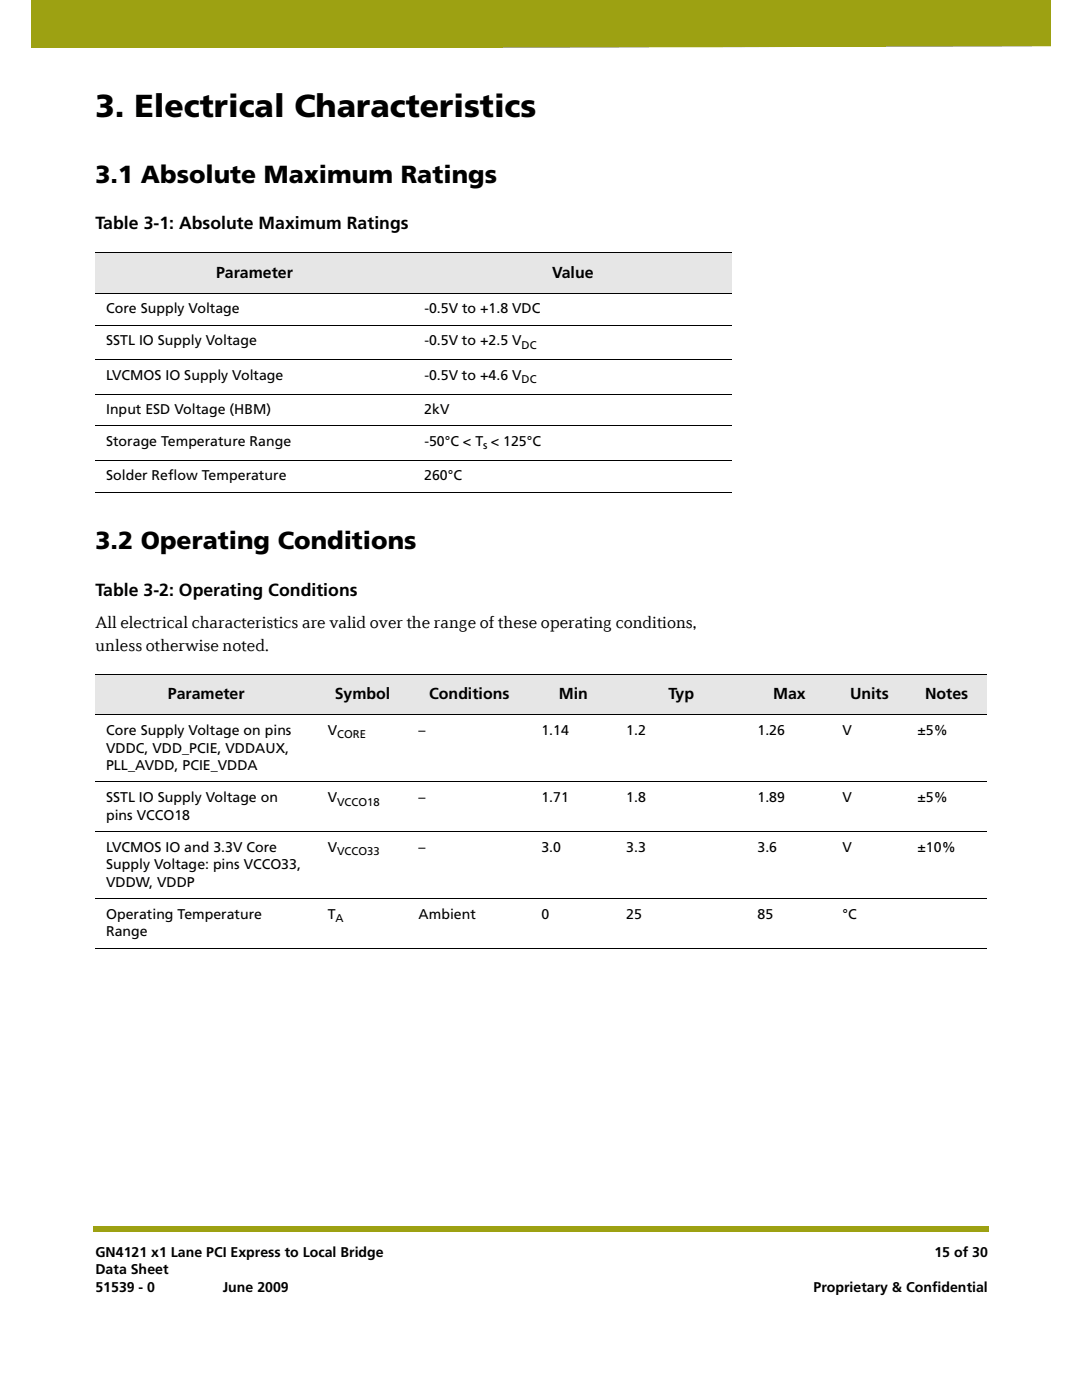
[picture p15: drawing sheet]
<svg xmlns="http://www.w3.org/2000/svg" width="216mm" height="279mm" viewBox="0 0 216 279" stroke-linecap="round" stroke-linejoin="round" font-family="sans-serif">
<defs><g id="words">
<text font-size="6.3" x="19" y="23.3">3. Electrical Characteristics</text>
<g font-size="4.9">
<text x="19" y="36.4">3.1 Absolute Maximum Ratings</text>
<text x="19" y="109.6">3.2 Operating Conditions</text>
</g>
<g font-size="3.5">
<text x="19" y="45.7">Table 3-1: Absolute Maximum Ratings</text>
<text x="19" y="118.9">Table 3-2: Operating Conditions</text>
<text x="19" y="125.3">All electrical characteristics are valid over the range of these operating conditions,</text>
<text x="19" y="129.8">unless otherwise noted.</text>
</g>
<g font-size="3.2">
<text x="43.1" y="55.4">Parameter</text>
<text x="110.2" y="55.4">Value</text>
<text x="33.5" y="139.5">Parameter</text>
<text x="66.8" y="139.5">Symbol</text>
<text x="85.6" y="139.5">Conditions</text>
<text x="111.5" y="139.5">Min</text>
<text x="133.4" y="139.5">Typ</text>
<text x="154.3" y="139.5">Max</text>
<text x="169.6" y="139.5">Units</text>
<text x="184.6" y="139.5">Notes</text>
</g>
<g font-size="2.8">
<text x="21.2" y="62.5">Core Supply Voltage</text>
<text x="84.7" y="62.5">-0.5V to +1.8 VDC</text>
<text x="21.2" y="68.9">SSTL IO Supply Voltage</text>
<text x="84.7" y="68.9">-0.5V to +2.5 V</text>
<text x="21.2" y="75.8">LVCMOS IO Supply Voltage</text>
<text x="84.7" y="75.8">-0.5V to +4.6 V</text>
<text x="21.2" y="82.6">Input ESD Voltage (HBM)</text>
<text x="84.7" y="82.6">2kV</text>
<text x="21.2" y="89">Storage Temperature Range</text>
<text x="84.7" y="89">-50°C &lt; T &lt; 125°C</text>
<text x="21.2" y="95.9">Solder Reflow Temperature</text>
<text x="84.7" y="95.9">260°C</text>
<text x="21.2" y="146.7">Core Supply Voltage on pins</text>
<text x="65.4" y="146.7">V</text>
<text x="83.5" y="146.7">–</text>
<text x="108" y="146.7">1.14</text>
<text x="125" y="146.7">1.2</text>
<text x="151.2" y="146.7">1.26</text>
<text x="168.1" y="146.7">V</text>
<text x="183.1" y="146.7">±5%</text>
<text x="21.2" y="150.2">VDDC, VDD_PCIE, VDDAUX,</text>
<text x="21.2" y="153.7">PLL_AVDD, PCIE_VDDA</text>
<text x="21.2" y="160.1">SSTL IO Supply Voltage on</text>
<text x="65.4" y="160.1">V</text>
<text x="83.5" y="160.1">–</text>
<text x="108" y="160.1">1.71</text>
<text x="125" y="160.1">1.8</text>
<text x="151.2" y="160.1">1.89</text>
<text x="168.1" y="160.1">V</text>
<text x="183.1" y="160.1">±5%</text>
<text x="21.2" y="163.6">pins VCCO18</text>
<text x="21.2" y="169.9">LVCMOS IO and 3.3V Core</text>
<text x="21.2" y="173.5">Supply Voltage: pins VCCO33,</text>
<text x="65.4" y="169.9">V</text>
<text x="83.5" y="169.9">–</text>
<text x="108" y="169.9">3.0</text>
<text x="125" y="169.9">3.3</text>
<text x="151.2" y="169.9">3.6</text>
<text x="168.1" y="169.9">V</text>
<text x="183.1" y="169.9">±10%</text>
<text x="21.2" y="177">VDDW, VDDP</text>
<text x="21.2" y="183.3">Operating Temperature</text>
<text x="65.4" y="183.3">T</text>
<text x="83.5" y="183.3">Ambient</text>
<text x="108" y="183.3">0</text>
<text x="125" y="183.3">25</text>
<text x="151.2" y="183.3">85</text>
<text x="168.1" y="183.3">°C</text>
<text x="21.2" y="186.9">Range</text>
<text x="19" y="250.8">GN4121 x1 Lane PCI Express to Local Bridge</text>
<text x="186.5" y="250.8">15 of 30</text>
<text x="19" y="254.3">Data Sheet</text>
<text x="19" y="257.9">51539 - 0</text>
<text x="44.4" y="257.9">June 2009</text>
<text x="162.3" y="257.9">Proprietary &amp; Confidential</text>
</g>
<g font-size="2.2">
<text x="104.1" y="69.6">DC</text>
<text x="104.1" y="76.5">DC</text>
<text x="96.4" y="89.7">s</text>
<text x="67.3" y="147.4">CORE</text>
<text x="67.3" y="160.8">VCCO18</text>
<text x="67.3" y="170.6">VCCO33</text>
<text x="67" y="184.1">A</text>
</g>
</g></defs>
<g fill="#9da112">
<path d="M18.5 244.7h.5v1.1h-.5z"/>
<path d="M19 244.7h178.4v1.1h-178.4z"/>
</g>
<path d="M6.3 0h203.2v9.5h-203.2z" fill="#fff"/>
<g fill="#9da112">
<path d="M208.8 -.1h.8v9.3h-.8z"/>
<path d="M6.3 -.1h202.5v9.3l-202.5 .4z"/>
</g>
<path d="M95.2 248.9h24.3v9.5h-24.3z" fill="#fff"/>
<g fill="#e6e6e6">
<path d="M19 50.4h63.5v8.2h-63.5z"/>
<path d="M82.5 50.4h63.5v8.2h-63.5z"/>
</g>
<path d="M19 50.4h127M19 58.6h127M19 64.9h127M19 71.8h127M19 78.6h127M19 85h127M19 91.9h127M19 98.2h127" fill="none" stroke="#000" stroke-width=".2"/>
<g fill="#e6e6e6">
<path d="M19 134.6h44.3v8.1h-44.3z"/>
<path d="M63.3 134.6h18.1v8.1h-18.1z"/>
<path d="M81.4 134.6h24.5v8.1h-24.5z"/>
<path d="M105.9 134.6h17v8.1h-17z"/>
<path d="M122.9 134.6h26.1v8.1h-26.1z"/>
<path d="M149 134.6h17v8.1h-17z"/>
<path d="M166 134.6h15v8.1h-15z"/>
<path d="M181 134.6h15.8v8.1h-15.8z"/>
</g>
<path d="M19 134.6h177.8M19 142.7h177.8M19 156.1h177.8M19 165.9h177.8M19 179.3h177.8M19 189.2h177.8" fill="none" stroke="#000" stroke-width=".2"/>
<use href="#words"/>
</svg>
